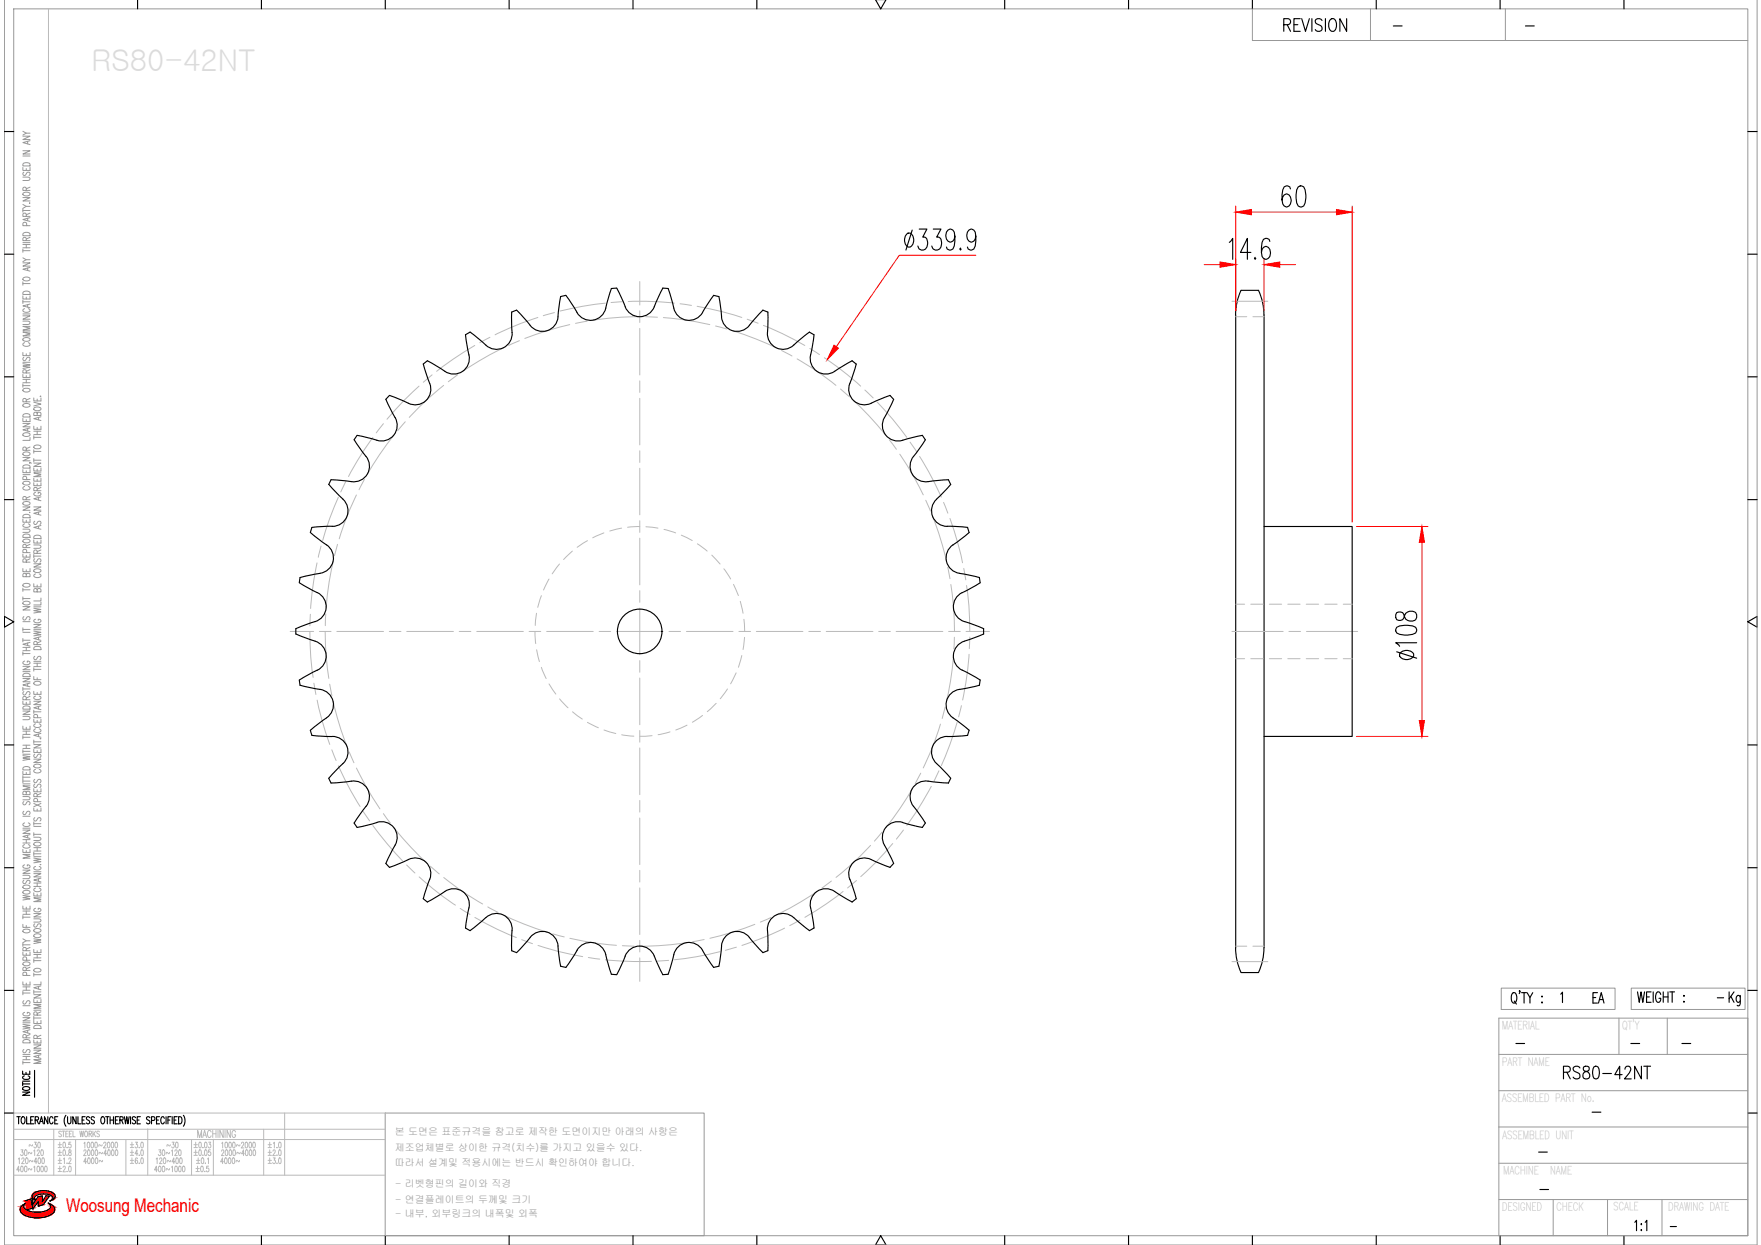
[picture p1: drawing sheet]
<svg xmlns="http://www.w3.org/2000/svg" width="297mm" height="210mm" viewBox="0 0 297 210" stroke-linecap="round" stroke-linejoin="round" font-family="sans-serif">
<defs><g id="words">
<text font-size="5.3" x="290.7" y="170.7">Kg</text>
<text font-size="4.9" x="267.8" y="170.4">EA</text>
<text font-size="3.2" fill="#f00" x="11.1" y="204.3">Woosung Mechanic</text>
<g font-size="2.6">
<text x="234.2" y="5.6">-</text>
<text x="256.5" y="5.6">-</text>
<text x="288.9" y="169.3">-</text>
<text x="254.7" y="177.1">-</text>
<text x="274.1" y="177.1">-</text>
<text x="282.9" y="177.1">-</text>
<text x="267.8" y="188.7">-</text>
<text x="258.6" y="195.4">-</text>
<text x="258.9" y="201.8">-</text>
<text x="280.8" y="208.1">-</text>
</g>
<g font-size="1.7" fill="#989898">
<text x="66.6" y="191.4">본 도면은 표준규격을 참고로 제작한 도면이지만 아래의 사항은</text>
<text x="66.6" y="194.1">제조업체별로 상이한 규격(치수)를 가지고 있을수 있다.</text>
<text x="66.6" y="196.6">따라서 설계및 적용시에는 반드시 확인하여야 합니다.</text>
<text x="66.7" y="200.2">- 리벳형핀의 길이와 직경</text>
<text x="66.7" y="202.8">- 연결플레이트의 두께및 크기</text>
<text x="66.7" y="205.2">- 내부, 외부링크의 내폭및 외폭</text>
</g>
</g></defs>
<!-- layer: 0 -->
<g fill="none" stroke="#989898" stroke-width=".17">
<path d="M.7 -.1v210h295.7v-210M2.3 1.5h292.5v206.8h-292.5zM211.3 1.5v5.3h83.5M231.2 1.5v5.3M253.9 1.5v5.3M3.9 33.3h1.2l-1.2 .6h1.2M3.9 29.9h.8l.4 .2-.2 .3h-1M3.9 28.2v.5h1.2v-.5M3.9 25.4h1.2l-1.2 .6h1.2M3.9 23h1.2l-1.2 .5h1.2M3.9 35.2v.6M3.9 35.5h1.2"/>
<path d="M3.9 34.5l.5 .3M3.9 26.3h1.2M3.9 22.1l.5 .4M3.9 39.3a.82 .82 0 0 1 1.2 .1v.3h-1.2zM3.9 32.5a.91 .91 0 0 1 1.2 .1 .64 .64 0 0 1-.6 .4 .64 .64 0 0 1-.6-.4zM3.9 27.6a.84 .84 0 0 1 1.2 .1v.3h-1.2zM4 29l-.1 .4 .1 .2 .3-.1a.52 .52 0 0 1 .7-.4l.1 .3-.2 .2M4.4 36.5v-.5h-.4l-.1 .5h1.2M4.4 32.1l-.1-.5h-.4v.5h1.2M4.4 28.4v.3M4.5 38.1l-.1-.5-.1-.1-.4 .1v.5h1.2M4.7 23.8v.4"/>
<path d="M4.7 36.8v.4M5 34.2v.1zM5.1 36.7l-1.2 .3 1.2 .3M5.1 34.8h-.7l-.5 .3M5.1 23.7l-1.2 .3 1.2 .4M5.1 22.5h-.7l-.5 .3M5.1 35.9l-.7 .3M5.1 31.6l-.7 .2M3.9 59.4v.6h1.2v-.6M3.9 54.1h.8l.4 .3-.2 .3h-1M3.9 53.2h1.2l-1.2 .6h1.2M3.9 49.9v.5h1.2v-.5"/>
<path d="M3.9 44.3h1.2l-1.2 .6h1.2M3.9 42v.5M3.9 47.5v.6M3.9 50.6v.6M3.9 52.9h1.2M3.9 50.9h1.2M3.9 47.8h1.2M3.9 43.5l.5 .3M3.9 42.3h1.2M3.9 41.8h1.2M3.9 41.2h1.2M3.9 40.9h1.2"/>
<path d="M3.9 57.1a.91 .91 0 0 1 1.2 0 .69 .69 0 0 1-1.2 .3zM3.9 49.2a.82 .82 0 0 1 1.2 .2v.2h-1.2zM3.9 46.9a.71 .71 0 0 1 1.2 .2 .7 .7 0 0 1-1.2-.1zM4.2 57.8a.32 .32 0 0 0-.3 .4 .32 .32 0 0 0 .4 .2h.3a.32 .32 0 0 0 .5-.2 .32 .32 0 0 0-.3-.4M4.2 52a.32 .32 0 0 0-.3 .5 .32 .32 0 0 0 .4 .2h.3a.32 .32 0 0 0 .5-.2 .32 .32 0 0 0-.3-.5M4.4 40.6v-.5h-.4l-.1 .5h1.2M4.4 41.2v.6M4.4 50.1v.3M4.4 59.6v.4M4.7 45.2v.4M4.7 51.4v.4M5.1 56h-1.2l1.2 .3-1.2 .3h1.2"/>
<path d="M5.1 55h-1.2l1.2 .3-1.2 .4h1.2M5.1 51.3l-1.2 .3 1.2 .3M5.1 45.1l-1.2 .3 1.2 .3M5.1 43.8h-.7l-.5 .3M5.1 40l-.7 .3M3.9 79.2v.5h1.2v-.5M3.9 77.1h1.2l-1.2 .6h1.2M3.9 73.2a.72 .72 0 0 1 1.2 .2 .87 .87 0 0 1-1.2 0zM3.9 71.4h1.2l-1.2 .6h1.2M3.9 70.5v.6h1.2v-.6M3.9 63.1v.5h1.2v-.5M3.9 61.3l1.2 .2-1.2 .2 1.2 .2-1.2 .2"/>
<path d="M3.9 64.7v.6M3.9 65h1.2M3.9 64.5h1.2M3.9 64h1.2M3.9 61.1h1.2M3.9 78.5a.84 .84 0 0 1 1.2 .1v.3h-1.2zM3.9 76.4a.71 .71 0 0 1 1.2 .2 .7 .7 0 0 1-1.2-.2zM3.9 69.9a.79 .79 0 0 1 1.2 .1v.3h-1.2zM3.9 68.2a.91 .91 0 0 1 1.2 .1 .69 .69 0 0 1-1.2 .2zM3.9 65.6a.74 .74 0 0 1 1.2 .2 .7 .7 0 0 1-1.2-.1zM4 60.2a.29 .29 0 0 0-.1 .5 .29 .29 0 0 0 .5-.1l.1-.2a.31 .31 0 0 1 .5-.1 .31 .31 0 0 1-.1 .5M4.4 75.9v-.5h-.5v.5h1.2"/>
<path d="M4.4 67.7v-.4l-.4-.1-.1 .5h1.2M4.4 62.9v-.5h-.5v.5h1.2M4.4 63.3v.3M4.4 64v.5M4.4 70.8v.3M4.4 79.4v.3M4.7 72.3v.4M5 78l.3 .1M5.1 73.8v.4h-1.2M5.1 72.2l-1.2 .3 1.2 .3M5.1 75.4l-.7 .2M5.1 67.2l-.7 .3"/>
<path d="M5.1 62.3l-.7 .3M5.7 78.9v.5h1.2v-.5M5.7 78.1h1.2l-1.2 .5h1.2M5.7 71.9v.5h1.2v-.5M5.7 67.8l1.2 .3-1.2 .3M5.7 67.1v.5h1.2v-.5M5.7 73.5v.5M5.7 75.8v.6M5.7 77.3v.6M5.7 77.6h1.2M5.7 76.1h1.2M5.7 73.7h1.2"/>
<path d="M5.7 73.3h1.2M5.7 72.7h1.2M5.8 75.2a.71 .71 0 0 1 1.1 .2 .73 .73 0 0 1-1.2-.1zM5.8 68.8a.91 .91 0 0 1 1.1 0 .69 .69 0 0 1-1.1 .3zM6.3 69.7l.2-.2h.3l.1 .2v.4h-1.2l.1-.6 .4 .1 .1 .5M6.3 67.3v.3M6.3 72.1v.3M6.3 72.7v.6M6.3 79.1v.3M6.5 70.4v.4M6.8 66.8h.1zM6.9 79.7h-1.2l1.2 .3-1.2 .4h1.2"/>
<path d="M6.9 70.3l-1.2 .3 1.2 .3M3.9 95.9v.5h1.2v-.5M3.9 93.4v.5h1.2v-.5M3.9 89.2h1l.2 .2-.2 .3-1 .1M3.9 87.5v.5h1.2v-.5M3.9 85.5h1.2l-1.2 .5h1.2M3.9 99.2v.5M3.9 99.4h1.2M3.9 80h1.2M3.9 98.5a.91 .91 0 0 1 1.2 .1 .64 .64 0 0 1-.6 .4 .64 .64 0 0 1-.6-.4zM3.9 91.1a.71 .71 0 0 1 1.2 .2 .73 .73 0 0 1-1.2-.2zM3.9 90.2a.79 .79 0 0 1 1.2 .1v.3h-1.2z"/>
<path d="M3.9 86.9a.82 .82 0 0 1 1.2 .1v.3h-1.2zM3.9 84.7a.91 .91 0 0 1 1.2 .1 .64 .64 0 0 1-.6 .4 .64 .64 0 0 1-.6-.4zM3.9 81.3a.91 .91 0 0 1 1.2 .1 .64 .64 0 0 1-.6 .4 .64 .64 0 0 1-.6-.4zM4.2 88.3a.32 .32 0 0 0-.3 .4 .32 .32 0 0 0 .4 .2h.3a.32 .32 0 0 0 .5-.2 .32 .32 0 0 0-.3-.4M4.2 82a.32 .32 0 0 0-.3 .4 .32 .32 0 0 0 .4 .2h.3a.32 .32 0 0 0 .5-.2 .32 .32 0 0 0-.3-.4M4.4 96.9l.3-.2h.3l.1 .2v.3h-1.2l.1-.5h.4v.5M4.4 94.8v-.5l-.4-.1-.1 .6h1.2M4.4 92.3l-.1-.5-.4 .1v.4h1.2M4.4 84.3v-.5l-.4-.1-.1 .6h1.2M4.4 87.7v.3M4.4 93.6v.3M4.4 96.1v.3"/>
<path d="M4.5 93.2l-.1-.5h-.5v.5h1.2M4.5 80.8l-.1-.4-.1-.1-.4 .1v.4h1.2M5 86.4h.1M5.1 94.2l-.7 .3M5.1 91.8l-.7 .2M5.1 83.7l-.7 .3M5.7 98.4v.5h1.2v-.5M5.7 95.1h1.2l-1.2 .5h1.2M5.7 91.9h.9l.3 .2-.2 .3h-1M5.7 91v.6h1.2v-.6M5.7 85.5h1.2l-1.2 .5h1.2M5.7 81.4v.5h1.2v-.5"/>
<path d="M5.7 80.6v.5h1.2v-.5M5.7 93.5v.6M5.7 93.8h1.2M5.8 96a.91 .91 0 0 1 1.1 .1 .64 .64 0 0 1-.6 .4 .64 .64 0 0 1-.6-.4zM5.8 90.4a.79 .79 0 0 1 1.1 .1v.3h-1.2zM5.9 94.2a.29 .29 0 0 0-.2 .5 .29 .29 0 0 0 .5-.1l.1-.2a.31 .31 0 0 1 .5-.1 .31 .31 0 0 1-.1 .5M5.9 87.9l-.2 .2 .2 .3 .3-.1 .1-.3a.3 .3 0 0 1 .5-.1 .3 .3 0 0 1-.1 .5M6 96.8a.32 .32 0 0 0-.3 .4 .32 .32 0 0 0 .5 .2h.2a.32 .32 0 0 0 .5-.2 .32 .32 0 0 0-.3-.4M6 83a.32 .32 0 0 0-.3 .4 .32 .32 0 0 0 .5 .2h.2a.34 .34 0 0 0 .5-.3 .34 .34 0 0 0-.5-.3v.2M6.3 99.4l.2-.2 .3 .1 .1 .1v.4h-1.2l.1-.5h.4l.1 .5M6.3 93.3l-.1-.5h-.4l-.1 .5h1.2M6.3 82.7l-.1-.5h-.4l-.1 .5h1.2"/>
<path d="M6.3 80.8v.3M6.3 81.6v.3M6.3 91.2v.4M6.3 98.6v.3M6.5 83.9v.4M6.5 86.4v.4M6.5 88.7v.4M6.9 88.6l-1.2 .3 1.2 .3M6.9 86.2l-1.2 .3 1.2 .4M6.9 83.8l-1.2 .3 1.2 .3M6.9 92.7l-.6 .3M6.9 82.2l-.6 .3"/>
<path d="M3.9 119.9h1.2l-1.2 .6h1.2M3.9 118.2v.5h1.2v-.5M3.9 114.4h1.2l-1.2 .5h1.2M3.9 112.3h1.2l-1.2 .6h1.2M3.9 102.3h1.2l-1.2 .5h1.2M3.9 100.6v.6M3.9 105.8v.6M3.9 107.6v.6M3.9 109.9v.6M3.9 115.9v.5M3.9 116.2h1.2M3.9 113.2h1.2"/>
<path d="M3.9 110.2h1.2M3.9 109.7h1.2M3.9 109.1h1.2M3.9 107.9h1.2M3.9 106.6h1.2M3.9 106.1h1.2M3.9 104.8h1.2M3.9 100.9h1.2M3.9 119.2a.84 .84 0 0 1 1.2 .1v.3h-1.2zM3.9 113.7a.82 .82 0 0 1 1.2 .1v.3h-1.2zM3.9 101.5a.91 .91 0 0 1 1.2 .1 .69 .69 0 0 1-1.2 .2zM4 116.6a.29 .29 0 0 0-.1 .5 .29 .29 0 0 0 .5-.1l.1-.2a.31 .31 0 0 1 .5-.1 .31 .31 0 0 1-.1 .5"/>
<path d="M4 104a.29 .29 0 0 0-.1 .4 .29 .29 0 0 0 .5 0l.1-.3a.31 .31 0 0 1 .5-.1 .31 .31 0 0 1-.1 .5M4.2 111.5a.32 .32 0 0 0-.3 .4 .32 .32 0 0 0 .4 .2h.3a.34 .34 0 0 0 .5-.3 .34 .34 0 0 0-.5-.3v.2M4.4 118v-.5l-.4-.1-.1 .6h1.2M4.4 109.1v.6M4.4 118.4v.3M4.7 108.4v.4M4.7 115.3v.4M5.1 115.2l-1.2 .3 1.2 .3M5.1 108.3l-1.2 .3 1.2 .3M5.1 117.4l-.7 .3M5.7 118.2h1.2l-1.2 .6h1.2M5.7 116.6v.5h1.2v-.5"/>
<path d="M5.7 114.1v.5h1.2M5.7 106.4l1.2 .2-1.2 .2 1.2 .2-1.2 .2M5.7 105.3h1.2l-1.2 .5h1.2M5.7 102.5l1.2 .3-1.2 .1 1.2 .3-1.2 .1M5.7 112.6v.5M5.7 119.7v.6M5.7 112.9h1.2M5.7 112.4h1.2M5.7 111.8h1.2M5.7 111.5h1.2M5.7 106.2h1.2M5.7 102.3h1.2"/>
<path d="M5.8 115a.71 .71 0 0 1 1.1 .3 .7 .7 0 0 1-1.2-.2zM5.8 109.1a.84 .84 0 0 1 1.1 .2v.2h-1.2zM5.9 110.7a.29 .29 0 0 0-.2 .4 .29 .29 0 0 0 .5 0l.1-.3a.31 .31 0 0 1 .5-.1 .31 .31 0 0 1-.1 .5M6 117.4a.32 .32 0 0 0-.3 .4 .32 .32 0 0 0 .5 .2h.2a.32 .32 0 0 0 .5-.2 .32 .32 0 0 0-.3-.4M6 104.4a.32 .32 0 0 0-.3 .4 .32 .32 0 0 0 .5 .2h.2a.33 .33 0 0 0 .5-.3 .33 .33 0 0 0-.5-.3v.2M6.3 108.7l-.1-.5h-.4l-.1 .5h1.2M6.3 111.8v.6M6.3 114.3v.3M6.3 116.7v.4M6.5 107.5v.4M6.5 119.1v.4M6.9 119l-1.2 .3 1.2 .3"/>
<path d="M6.9 107.3l-1.2 .3 1.2 .4M6.9 101.5v.5h-1.2M6.9 100.8v.5h-1.2M6.9 108.1l-.6 .3M3.9 139.9h1.2l-1.2 .6h1.2M3.9 134.3h.8l.4 .2-.2 .3h-1M3.9 130v.6h1.2v-.6M3.9 127.4l1.2 .2-1.2 .2 1.2 .2-1.2 .2M3.9 122.4v.6h1.2v-.6M3.9 120.8h.8l.4 .2-.2 .3h-1M3.9 124v.6M3.9 126.4v.6"/>
<path d="M3.9 130.8v.5M3.9 131.4v.6M3.9 139.6h1.2M3.9 137.6h1.2M3.9 132.2h1.2M3.9 131.7h1.2M3.9 131h1.2M3.9 127.2h1.2M3.9 126.7h1.2M3.9 126.2h1.2M3.9 125.6h1.2M3.9 124.3h1.2"/>
<path d="M3.9 123.8h1.2M3.9 123.3h1.2M3.9 129.4a.82 .82 0 0 1 1.2 .1v.3h-1.2zM4 136.8a.29 .29 0 0 0-.1 .4 .29 .29 0 0 0 .5 0l.1-.3a.31 .31 0 0 1 .5-.1 .31 .31 0 0 1-.1 .5M4 135.1l-.1 .2 .1 .4 .3-.1 .2-.3a.3 .3 0 0 1 .5-.1 .3 .3 0 0 1-.1 .5M4.2 138.7a.32 .32 0 0 0-.3 .4 .32 .32 0 0 0 .4 .3h.3a.32 .32 0 0 0 .5-.3 .32 .32 0 0 0-.3-.4M4.4 133.6l.3-.2h.3l.1 .2v.4h-1.2l.1-.6 .4 .1v.5M4.4 122.6v.4M4.4 123.3v.5M4.4 125.6v.6M4.4 130.2v.4M5.1 132.5h-1.2l1.2 .3-1.2 .3h1.2"/>
<path d="M5.7 136.2v.5h1.2v-.5M5.7 133v.5h1.2v-.5M5.7 128h1.2l-1.2 .6h1.2M5.7 126.3v.6h1.2v-.6M5.7 125.5h1.2l-1.2 .6h1.2M5.7 121.3v.5h1.2v-.5M5.7 124.8v.5M5.7 138.6v.5M5.7 139.3h1.2M5.7 138.9h1.2M5.7 135.5l1.2 .5M5.7 125.1h1.2"/>
<path d="M5.7 120h1.2M5.8 129a.91 .91 0 0 1 1.1 .1 .69 .69 0 0 1-1.1 .2zM5.9 137.9a.29 .29 0 0 0-.2 .4 .29 .29 0 0 0 .5 0l.1-.3a.31 .31 0 0 1 .5-.1 .31 .31 0 0 1-.1 .5M5.9 132.2l-.2 .4a.26 .26 0 0 0 .2 .2 .26 .26 0 0 0 .3-.2l.1-.2a.31 .31 0 0 1 .5-.1 .31 .31 0 0 1-.1 .5M5.9 131.4a.29 .29 0 0 0-.2 .5 .29 .29 0 0 0 .5-.1l.1-.2a.31 .31 0 0 1 .5-.1 .31 .31 0 0 1-.1 .5M5.9 127.1a.29 .29 0 0 0-.2 .5 .29 .29 0 0 0 .5-.1l.1-.2a.31 .31 0 0 1 .5-.1 .31 .31 0 0 1-.1 .5M6 129.7a.32 .32 0 0 0-.3 .4 .32 .32 0 0 0 .5 .2h.2a.32 .32 0 0 0 .5-.2 .32 .32 0 0 0-.3-.4M6 122.9a.32 .32 0 0 0-.3 .4 .32 .32 0 0 0 .5 .2h.2a.32 .32 0 0 0 .5-.2 .32 .32 0 0 0-.3-.4M6 122a.32 .32 0 0 0-.3 .5 .32 .32 0 0 0 .5 .2h.2a.32 .32 0 0 0 .5-.2 .32 .32 0 0 0-.3-.5M6.3 134.3l-.1-.4-.4-.1-.1 .5h1.2M6.3 121.4v.4M6.3 126.5v.4"/>
<path d="M6.3 133.2v.3M6.3 136.4v.3M6.3 135.2v-.5l-.2-.1-.3 .1-.1 .5h1.2M6.3 121v-.5h-.5l-.1 .5h1.2M6.5 123.8v.4M6.8 124.5h.1zM6.9 123.6l-1.2 .4 1.2 .3M6.9 135.5l-1.2 .5M6.9 133.8l-.6 .2M3.9 155.8v.6h1.2M3.9 152.8v.5h1.2v-.5M3.9 151l1.2 .1-1.2 .2 1.2 .2-1.2 .2"/>
<path d="M3.9 149.5a.72 .72 0 0 1 1.2 .1 .87 .87 0 0 1-1.2 0zM3.9 147.6h.8l.4 .2-.2 .3h-1M3.9 146.7h1.2l-1.2 .5h1.2M3.9 143.2v.5h1.2v-.5M3.9 154.4v.5M3.9 159v.6M3.9 159.3h1.2M3.9 158.3l.5 .3M3.9 154.6h1.2M3.9 154.1h1.2M3.9 153.6h1.2M3.9 142.1h1.2"/>
<path d="M3.9 141.6h1.2M3.9 156.8a.91 .91 0 0 1 1.2 .1 .64 .64 0 0 1-.6 .4 .64 .64 0 0 1-.6-.4zM3.9 150.3a.91 .91 0 0 1 1.2 0 .64 .64 0 0 1-.6 .5 .64 .64 0 0 1-.6-.5zM4 148.4a.29 .29 0 0 0-.1 .5 .29 .29 0 0 0 .5-.1l.1-.2a.31 .31 0 0 1 .5-.1 .31 .31 0 0 1-.1 .5M4.2 145.8a.32 .32 0 0 0-.3 .4 .32 .32 0 0 0 .4 .2h.3a.33 .33 0 0 0 .5-.3 .33 .33 0 0 0-.5-.3v.2M4.2 142.4a.32 .32 0 0 0-.3 .4 .32 .32 0 0 0 .4 .2h.3a.32 .32 0 0 0 .5-.2 .32 .32 0 0 0-.3-.4M4.4 141.6v.5M4.4 143.4v.3M4.4 152.9v.4M4.4 153.6v.5M4.4 156v.4M4.7 140.8v.4"/>
<path d="M5.1 158.6h-.7l-.5 .3M5.1 144.1h-1.2l1.2 .3-1.2 .3h1.2M5.1 140.7l-1.2 .3 1.2 .4M5.1 159.7l-.7 .3M5.7 158.3l1.2 .2-1.2 .2 1.2 .2-1.2 .2M5.7 154.9h.9l.3 .2-.2 .3-1 .1M5.7 154h1.2l-1.2 .6h1.2M5.7 150.5v.6h1.2v-.6M5.7 147.3h1.2l-1.2 .5h1.2M5.7 144.7l1.2 .2-1.2 .2 1.2 .2-1.2 .2M5.7 141.2h.9l.3 .2-.2 .3h-1M5.7 140.4v.5"/>
<path d="M5.7 143.7v.5M5.7 149.5h1.2M5.7 148.9h1.2M5.7 147h1.2M5.7 144.4h1.2M5.7 143.9h1.2M5.7 143.5h1.2M5.7 142.9h1.2M5.7 140.7h1.2M5.8 157.6a.71 .71 0 0 1 1.1 .2 .7 .7 0 0 1-1.2-.1zM5.8 156.7a.71 .71 0 0 1 1.1 .2 .7 .7 0 0 1-1.2-.1zM5.8 142.1a.71 .71 0 0 1 1.1 .3 .7 .7 0 0 1-1.2-.2z"/>
<path d="M5.9 155.8l-.2 .1 .2 .4 .3-.1 .1-.3a.3 .3 0 0 1 .5-.1 .3 .3 0 0 1-.1 .5M6 153.1a.32 .32 0 0 0-.3 .4 .32 .32 0 0 0 .5 .2h.2a.34 .34 0 0 0 .5-.3 .34 .34 0 0 0-.5-.3v.2M6 149.7a.32 .32 0 0 0-.3 .4 .32 .32 0 0 0 .5 .2h.2a.32 .32 0 0 0 .5-.2 .32 .32 0 0 0-.3-.4M6 146.1a.32 .32 0 0 0-.3 .4 .32 .32 0 0 0 .5 .2h.2a.32 .32 0 0 0 .5-.2 .32 .32 0 0 0-.3-.4M6.3 142.9v.6M6.3 148.9v.6M6.3 150.7v.4M6.5 148.2v.4M6.8 145.8h.1zM6.9 151.4h-1.2l1.2 .3-1.2 .3h1.2M6.9 148.1l-1.2 .3 1.2 .3M3.9 172.7l1.2 .2-1.2 .2 1.2 .2-1.2 .2"/>
<path d="M3.9 171.6h1.2l-1.2 .5h1.2M3.9 165.5v.6h1.2v-.6M3.9 160.5v.6h1.2v-.6M3.9 179.1h1.2M3.9 167.1v.6M3.9 178.9v.5M3.9 178.7h1.2M3.9 178.1h1.2M3.9 177.8h1.2M3.9 172.4h1.2M3.9 169.6h1.2M3.9 167.4h1.2"/>
<path d="M3.9 167h1.2M3.9 166.4h1.2M3.9 175.4a.82 .82 0 0 1 1.2 .1v.3h-1.2zM3.9 162.3a.71 .71 0 0 1 1.2 .3 .7 .7 0 0 1-1.2-.2zM4 176.9l-.1 .2 .1 .4 .3-.1 .2-.3a.3 .3 0 0 1 .5-.1 .3 .3 0 0 1-.1 .5M4 168.7a.29 .29 0 0 0-.1 .5 .29 .29 0 0 0 .5-.1l.1-.2a.31 .31 0 0 1 .5-.1 .31 .31 0 0 1-.1 .5M4.2 170.7a.32 .32 0 0 0-.3 .4 .32 .32 0 0 0 .4 .2h.3a.33 .33 0 0 0 .5-.3 .33 .33 0 0 0-.5-.3v.2M4.4 175v-.5l-.4-.1-.1 .6h1.2M4.4 163.6v-.5h-.4l-.1 .5h1.2M4.4 160.3v-.5h-.4l-.1 .5h1.2M4.4 160.7v.4M4.4 165.7v.4"/>
<path d="M4.4 166.4v.6M4.4 178.1v.6M4.5 164.5l-.1-.5h-.5v.5h1.2M4.5 161.9l-.1-.5-.1-.1-.4 .1v.5h1.2M4.7 173.7v.4M5.1 173.6l-1.2 .3 1.2 .4M5.1 174.4l-.7 .3M5.1 163.1l-.7 .2M5.7 177.1h1.2l-1.2 .5h1.2M5.7 176.2h1.2l-1.2 .5h1.2M5.7 175.3v.5h1.2v-.5M5.7 172v.6h1.2v-.6"/>
<path d="M5.7 168.5v.5h1.2v-.5M5.7 167.7h1.2l-1.2 .6h1.2M5.7 160.1v.5h1.2v-.5M5.7 171.6h1.2M5.7 161.7v.6M5.7 164.1v.5M5.7 166.9v.6M5.7 171.4v.5M5.7 170.3h1.2M5.7 167.2h1.2M5.7 164.3h1.2M5.7 162h1.2"/>
<path d="M5.7 161.5h1.2M5.7 160.9h1.2M5.8 173a.82 .82 0 0 1 1.1 .1v.3h-1.2zM5.8 163.4a.71 .71 0 0 1 1.1 .3 .87 .87 0 0 1-1.2 0zM6.3 175.1l-.1-.5h-.4l-.1 .5h1.2M6.3 171.1l-.1-.4-.4-.1-.1 .5h1.2M6.3 160.3v.3M6.3 160.9v.6M6.3 168.7v.3M6.3 172.2v.4M6.3 175.5v.3M6.5 166.3v.4"/>
<path d="M6.5 177.9v.4M6.9 178.7h-1.2l1.2 .3-1.2 .3h1.2M6.9 177.8l-1.2 .3 1.2 .3M6.9 169.3h-1.2l1.2 .4-1.2 .3h1.2M6.9 166.2l-1.2 .3 1.2 .4M6.9 165.5v.5h-1.2M6.9 174.5l-.6 .3M6.9 170.6l-.6 .3M252.8 177.8h42M252.8 171.7h42v36.6h-42zM253.2 166.6h19.2v3.6h-19.2zM273.1 171.7v6.1"/>
<path d="M275.2 166.6h19.2v3.6h-19.2zM281.2 171.7v6.1M65 187.7h53.8v20.6h-53.8zM252.8 196.1h42M252.8 183.9h42M252.8 190h42M252.8 202.2h42M262 202.2v6.1M271.2 202.2v6.1M280.3 202.2v6.1"/>
</g>
<g fill="none" stroke="#000" stroke-width=".19">
<path d="M23.2 -.1v1.6M44.1 -.1v1.6M65 -.1v1.6M85.9 -.1v1.6M106.8 -.1v1.6M127.7 -.1v1.6M147.7 -.1l.9 1.6 .9-1.6M169.5 -.1v1.6M190.4 -.1v1.6M211.3 -.1v1.6M232.1 -.1v1.6M253 -.1v1.6"/>
<path d="M273.9 -.1v1.6M216.5 4.2h.8a.52 .52 0 0 0 .4-.5 .52 .52 0 0 0-.4-.6h-.8v2.2M217.1 4.2l.6 1.1M218.3 4.2h.6M219.3 3.1h-1v2.2h1M219.6 3.1l.6 2.2 .7-2.2M221.3 3.1v2.2M223 3.4a.58 .58 0 0 0-.7-.3 .58 .58 0 0 0-.4 .8l.8 .4a.53 .53 0 0 1 .3 .5 .53 .53 0 0 1-.4 .5h-.3l-.4-.3M223.6 3.1v2.2M224.5 3.3l.1-.2a.93 .93 0 0 1 .8 1.4l-.1 .3a.57 .57 0 0 1-.5 .5 .57 .57 0 0 1-.6-.5 1.47 1.47 0 0 1 .3-1.5zM227.1 3.1v2.2l-1.1-2.2v2.2M.7 22.2h1.6"/>
<path d="M294.8 22.2h1.6M.7 42.9h1.6M86.3 52.6v2.9a2.71 2.71 0 0 1-1.4 3.1 2.71 2.71 0 0 1-3.4-.8l-2.2-1.8-.8 .4 .5 2.9a2.68 2.68 0 0 1-.7 3.1 2.68 2.68 0 0 1-3.3 .2M94.6 50l-.4 2.8a2.7 2.7 0 0 1-1.9 3 2.7 2.7 0 0 1-3.2-1.4l-2-2.1-.8 .3M103.1 48.6h.9l1.3 2.6a2.7 2.7 0 0 0 2.6 2.2 2.7 2.7 0 0 0 2.7-2.2l1.2-2.6h.9M103.1 48.6l-.8 2.8a2.7 2.7 0 0 1-2.3 2.6 2.7 2.7 0 0 1-3-1.8l-1.6-2.4-.8 .2M112.7 48.6l.8 2.8a2.7 2.7 0 0 0 2.3 2.6 2.7 2.7 0 0 0 3-1.8l1.6-2.4 .8 .2M121.3 50l.4 2.8a2.7 2.7 0 0 0 1.9 3 2.7 2.7 0 0 0 3.2-1.4l1.9-2.1M128.7 52.3l.8 .3v2.9a2.71 2.71 0 0 0 1.4 3.1 2.71 2.71 0 0 0 3.4-.8l2.2-1.8M136.5 56l.8 .4-.6 3.4M136.7 59.8a2.68 2.68 0 0 0 1.4 3 2.68 2.68 0 0 0 3.2-.5l2.4-1.5M208.4 53.1l.3-2.4 .6-1.7 3-.1 .7 2.4 .2 1.8"/>
<path d="M208.4 53.1v106.7M213.2 53.1v106.7M294.8 42.9h1.6M.7 63.5h1.6M59.7 74.1l1.7 2.4a2.71 2.71 0 0 1 .6 3.4 2.71 2.71 0 0 1-3.3 1.2l-2.9-.2-.2 .5-.2 .3 2 2.1a2.71 2.71 0 0 1 1.1 3.3 2.71 2.71 0 0 1-3 1.6l-2.9 .2-.3 .9M60.2 73.4l-.5 .7M71.4 61.4l.7-.6 2.9 1.8M71.4 61.4l.9 2.7a2.71 2.71 0 0 1-.5 3.5 2.71 2.71 0 0 1-3.4 .1l-2.7-1-.4 .4-.2 .2 1.3 2.6a2.7 2.7 0 0 1 0 3.5 2.7 2.7 0 0 1-3.4 .7l-2.8-.7M143.3 64.6a2.68 2.68 0 0 0 .9 3.2 2.68 2.68 0 0 0 3.3-.1l2.6-1 .6 .6M143.7 60.8l.7 .6M144.4 61.4l-1 3.2M150.7 67.3l-1.2 2.6a2.68 2.68 0 0 0-.3 3.2 2.68 2.68 0 0 0 3.1 1.1"/>
<path d="M155.6 73.4l.5 .7-1.6 2.4a2.67 2.67 0 0 0-.8 3.1 2.67 2.67 0 0 0 2.9 1.6M155.6 73.4l-3.4 .8M294.8 63.5h1.6M.7 84.2h1.6M50.5 98.3l3 1.6M52.4 89.8l2.7 2.1M53.5 99.9a2.67 2.67 0 0 1 1.5 2.9 2.67 2.67 0 0 1-2.4 2.2l-2.7 1v.3v.6l2.7 1a2.69 2.69 0 0 1 2.4 2.2 2.69 2.69 0 0 1-1.5 2.9M55.1 91.9a2.69 2.69 0 0 1 1 3 2.69 2.69 0 0 1-2.7 1.9l-2.8 .6-.1 .8M156.6 81.2l3.4-.3 .4 .8-2 2.1a2.71 2.71 0 0 0-1.1 3.3 2.71 2.71 0 0 0 3.1 1.6l2.8 .2M160.7 91.9a2.69 2.69 0 0 0-1 3 2.69 2.69 0 0 0 2.7 1.9l2.8 .6M162.3 99.9a2.67 2.67 0 0 0-1.4 2.9 2.67 2.67 0 0 0 2.3 2.2l2.7 1M163.2 88.9l.3 .9"/>
<path d="M163.5 89.8l-2.8 2.1M165.2 97.4l.1 .8-3 1.7M213.2 88.8h14.9v35.4h-14.9M294.8 84.2h1.6M.7 103.9l1.6 .9-1.6 .9zM50.5 114.7l.1 .8 2.8 .6a2.71 2.71 0 0 1 2.8 2.1 2.71 2.71 0 0 1-1.6 3.1l-2.2 1.8M53.5 113l-3 1.6M162.3 113l3 1.7-.1 .8M165.2 115.5l-2.8 .6a2.71 2.71 0 0 0-2.8 2.1 2.71 2.71 0 0 0 1.6 3.1l2.3 1.8M165.9 106v.9M165.9 106.9l-2.7 1a2.69 2.69 0 0 0-2.3 2.2 2.69 2.69 0 0 0 1.4 2.9M294.8 104.8l1.6-.9v1.8z"/>
<path d="M.7 125.6h1.6M52.3 123.1l.3 .9 3.4 .2M55.4 131.2l.4 .8 2.9-.2a2.71 2.71 0 0 1 3.3 1.2 2.71 2.71 0 0 1-.6 3.4l-1.7 2.4M56.1 124.2a2.68 2.68 0 0 1 2.5 1.9 2.68 2.68 0 0 1-1.2 3l-1.9 2.1M59.7 138.8l.5 .7M63.6 138.7a2.68 2.68 0 0 1 3 1.1 2.68 2.68 0 0 1-.2 3.2l-1.3 2.6 .2 .2 .4 .4 2.7-1a2.68 2.68 0 0 1 3.2 0 2.68 2.68 0 0 1 .9 3.1M63.6 138.7l-3.4 .8M152.2 138.7l3.4 .8M152.3 138.7a2.68 2.68 0 0 0-3.1 1.1 2.68 2.68 0 0 0 .3 3.2l1.2 2.6M156.1 138.8l-.5 .7M156.6 131.7a2.67 2.67 0 0 0-2.9 1.6 2.67 2.67 0 0 0 .8 3.1l1.6 2.4M159.8 124.2a2.68 2.68 0 0 0-2.6 1.9 2.68 2.68 0 0 0 1.2 3l2 2.1"/>
<path d="M160.4 131.2l-.4 .8-3.4-.3M163.2 124l-3.4 .2M163.5 123.1l-.3 .9M294.8 125.6h1.6M.7 146.3h1.6M72.5 148.2l-1.1 3.3 .2 .2 .5 .4 2.9-1.8M75 150.3a2.68 2.68 0 0 1 3.3 .2 2.68 2.68 0 0 1 .7 3.1l-.5 2.9 .5 .3 .3 .1 2.2-1.8a2.72 2.72 0 0 1 3.4-.8 2.72 2.72 0 0 1 1.4 3.1v2.9M136.5 156.9l-2.2-1.8a2.72 2.72 0 0 0-3.4-.8 2.72 2.72 0 0 0-1.4 3.1v2.9l-.8 .3M136.7 153.1l.6 3.4-.8 .4M143.4 148.2l1 3.3-.7 .6M143.7 152.1l-2.4-1.5a2.68 2.68 0 0 0-3.2-.5 2.68 2.68 0 0 0-1.4 3M150.7 145.6l-.6 .6-2.6-1a2.68 2.68 0 0 0-3.3 0 2.68 2.68 0 0 0-.9 3.1"/>
<path d="M208.4 159.8l.3 2.4 .6 1.8h3l.7-2.4 .2-1.8M294.8 146.3h1.6M.7 167h1.6M86.3 160.3l.8 .3 2-2.1a2.7 2.7 0 0 1 3.2-1.4 2.7 2.7 0 0 1 1.9 3l.4 2.8M94.6 162.9l.8 .2 1.6-2.4a2.7 2.7 0 0 1 3-1.8 2.7 2.7 0 0 1 2.3 2.6l.8 2.8M103.1 164.3h.9l1.3-2.6a2.7 2.7 0 0 1 2.6-2.2 2.7 2.7 0 0 1 2.7 2.2l1.2 2.6h.9M121.2 162.9l-.8 .2-1.6-2.4a2.7 2.7 0 0 0-3-1.8 2.7 2.7 0 0 0-2.3 2.6l-.8 2.8M128.7 160.6l-1.9-2.1a2.7 2.7 0 0 0-3.2-1.4 2.7 2.7 0 0 0-1.9 3l-.4 2.8M255.2 167.4h.1a.77 .77 0 0 1 .5 1v.3a.41 .41 0 0 1-.4 .4 .41 .41 0 0 1-.4-.4l-.1-.7zM255.4 168.8l.4 .5M256.4 167.1l-.1 .1v-.1v-.1l.1 .1-.1 .4M256.7 167.4h.8"/>
<path d="M257.1 167.4v1.7M257.6 167.4l.5 .8v.9M258.5 167.4l-.4 .8M260.1 168v.1zM260.1 168.9v.2zM263.3 167.6l.3-.3v1.7M267.2 179.9a.45 .45 0 0 0 .1 .7 .76 .76 0 0 1 .7 .4 .76 .76 0 0 1 0 .8 .64 .64 0 0 1-1-.2 .64 .64 0 0 1 .5-.9l.3-.1a.45 .45 0 0 0 .2-.7l-.3-.1zM268.9 179.9l.4-.1a1.05 1.05 0 0 1 .5 1.2l-.3 .8-.4 .1a1.05 1.05 0 0 1-.5-1.2zM276.2 167.2l.3 1.8 .3-1.8 .3 1.8 .3-1.8M276.9 179.8v2.1l-1.2-2.1v2.1M277.3 179.8h1.1M277.7 168.1h.5"/>
<path d="M277.8 179.8v2.1M278.5 167.2h-.8v1.8h.8M278.9 167.2v1.8M280.1 167.7a.4 .4 0 0 0-.4-.5 .4 .4 0 0 0-.4 .5v.9a.4 .4 0 0 0 .2 .3 .4 .4 0 0 0 .5 0l.1-.6h-.3M280.6 168.1h.8M280.6 167.2v1.8M281.4 167.2v1.8M281.7 167.2h.8M282.1 167.2v1.8M284 167.8v.2zM284 168.8v.2zM.7 187.7h1.6"/>
<path d="M2.8 188.3h.6M3.1 188.3v1.2M3.7 188.3h.1a.64 .64 0 0 1 .4 .6 .64 .64 0 0 1-.4 .6 .85 .85 0 0 1-.1-1.2zM3.8 184.1h1.2l-1.2 .6h1.2M3.8 180.6v.5h1.2v-.5M3.8 182.7h1.2M3.8 182.5v.5M3.8 182.3h1.2M3.9 183.4a.71 .71 0 0 1 1.1 .2 .7 .7 0 0 1-1.2-.2zM4.1 181.4a.32 .32 0 0 0-.3 .4 .32 .32 0 0 0 .5 .2l.7-.2v-.2l-.3-.2M4.4 180.8v.3M4.5 188.3v1.2h.5"/>
<path d="M5.2 188.8h.3M5.7 188.3h-.5v1.2h.5M5.8 180.5v4.5M5.9 188.8h.5l.1-.4-.6-.1v1.2M6.2 188.8l.3 .7M6.7 189.5l.3-1.2 .3 1.2M6.8 189.1h.4M8.1 188.3v1.2l-.6-1.2v1.2M8.9 188.5l-.2-.2a.64 .64 0 0 0-.4 .6 .64 .64 0 0 0 .4 .6l.2-.3M9.2 188.8h.4M9.7 188.3h-.5v1.2h.5M11.1 188a1.56 1.56 0 0 0 0 1.9"/>
<path d="M11.4 188.3v.8l.2 .4 .3-.2 .1-1M12.8 188.3v1.2l-.5-1.2v1.2M13.2 188.3v1.2h.4M13.9 188.8h.3M14.4 188.3h-.5v1.2h.5M15.1 188.4l-.2-.1-.3 .1 .1 .3 .4 .3v.3l-.2 .2-.3-.2M15.9 188.4l-.2-.1h-.3v.4l.4 .2 .1 .4-.2 .2-.3-.2M17.2 188.3h.1a.64 .64 0 0 1 .4 .6 .64 .64 0 0 1-.4 .6 .85 .85 0 0 1-.1-1.2zM17.8 188.3h.6M18.1 188.3v1.2M18.6 188.8h.5M18.6 188.3v1.2"/>
<path d="M19.1 188.3v1.2M19.5 188.8h.3M20 188.3h-.5v1.2h.5M20.2 188.8h.5l.1-.4-.6-.1v1.2M20.5 188.8l.3 .7M21 188.3l.2 1.2 .2-1.2 .2 1.2 .2-1.2M22 188.3v1.2M22.9 188.4l-.2-.1h-.3l-.1 .4 .5 .2 .1 .4-.2 .2-.4-.2M23.1 188.8h.4M23.7 188.3h-.6v1.2h.6M25.3 188.4a.29 .29 0 0 0-.5-.1 .29 .29 0 0 0 .1 .5l.3 .1 .1 .4-.2 .2-.4-.2M25.6 188.9l.4-.1 .1-.1-.1-.4h-.4v1.2"/>
<path d="M26.4 188.8h.3M26.9 188.3h-.5v1.2h.5M27.7 188.5l-.2-.2a.64 .64 0 0 0-.4 .6 .64 .64 0 0 0 .4 .6l.2-.3M28 188.3v1.2M28.3 188.8h.3M28.8 188.3h-.5v1.2M29 188.3v1.2M29.4 188.8h.3M29.9 188.3h-.5v1.2h.5M30.1 188.3a.64 .64 0 0 1 .6 .4 .64 .64 0 0 1-.2 .7l-.4 .1zM30.9 188a1.66 1.66 0 0 1 0 1.9M263.7 180.8h.8a.52 .52 0 0 0 .4-.5 .52 .52 0 0 0-.4-.5h-.8v2.1"/>
<path d="M264.3 180.8l.6 1.1M266.5 180.1a.61 .61 0 0 0-.7-.4 .61 .61 0 0 0-.4 .6l.1 .3 .8 .4a.55 .55 0 0 1-.2 .9h-.3l-.4-.3M270.3 181h1.5M273.6 181.2h-1.2l.8-1.4v2.1M274.1 180.3l.1-.3 .2-.2 .5 .1a.69 .69 0 0 1-.1 1l-.8 1h1.2M294.8 187.7h1.6M23.2 208.3v1.6M44.1 208.3v1.6M65 208.3v1.6M85.9 208.3v1.6M106.8 208.3v1.6M127.7 208.3v1.6"/>
<path d="M148.6 208.3l.9 1.6h-1.8zM169.5 208.3v1.6M190.4 208.3v1.6M211.3 208.3v1.6M232.1 208.3v1.6M253 208.3v1.6M273.9 208.3v1.6M275.7 206.1l.3-.4v1.8M276.8 206.3v.2zM276.8 207.3v.2zM277.5 206.1l.3-.4v1.8"/>
<circle cx="107.9" cy="106.5" r="3.8"/>
</g>
<g fill="none" stroke="#bababa" stroke-width=".17">
<path d="M8.2 1.5v186.2M2.3 187.7h62.7v20.6M2.3 190.4h62.7M2.3 192.1h62.7M2.3 198.1h62.7M3.1 195.4l.2-.2v1M3.3 197.2h-.5l.3-.6v1M3.5 193.9h.4l-.2 .3a.26 .26 0 0 1 .2 .4 .26 .26 0 0 1-.4 0M3.6 196.7l.1-.1a.57 .57 0 0 1 0 1l-.2-.2zM3.7 195.4v-.1a.21 .21 0 0 1 .3 0 .21 .21 0 0 1 0 .3l-.4 .6h.5M4.2 196.7l.1-.1a.57 .57 0 0 1 0 1l-.2-.2zM4.2 193.9h.1a.59 .59 0 0 1 0 .9l-.2-.2z"/>
<path d="M4.4 195.3l.1-.1a.56 .56 0 0 1 0 1l-.2-.4zM5.4 197l-.1 .2-.4-.2-.1 .3M5.4 194.3l-.1 .2-.4-.2-.1 .3M5.5 193l-.1 .2-.4-.2-.1 .3M5.5 195.6l-.1 .3-.3-.3-.1 .3M5.7 196.8l.1-.2v1M5.7 194l.1-.1v.9M5.8 192.6h.3l-.2 .3a.27 .27 0 0 1 .3 .4 .27 .27 0 0 1-.5 .1M6.3 195.9h-.5l.3-.7v1M6.3 194.1v-.1a.21 .21 0 0 1 .3-.1 .21 .21 0 0 1 0 .3l-.4 .6h.5M6.3 196.7l.1-.1a.57 .57 0 0 1 0 1l-.2-.5zM6.5 192.6a.59 .59 0 0 1 0 .9l-.1-.4z"/>
<path d="M6.5 195.3l.1-.1a.56 .56 0 0 1 0 1l-.2-.4zM7 196.7l.1-.1a.54 .54 0 0 1 0 1l-.2-.5zM7 193.9h.1a.56 .56 0 0 1 0 .9l-.2-.4zM7.1 195.3l.1-.1a.59 .59 0 0 1 0 1l-.1-.2zM7.6 196.7l.1-.1a.57 .57 0 0 1 0 1l-.2-.2zM9.1 190.4v7.7M9.8 195.6h.6M9.8 196.1h.6M9.8 197h.6M9.8 197.5h.6M9.8 194.3h.6M9.8 194.8h.6"/>
<path d="M9.8 193h.6M9.8 193.5h.6M10.1 192.6v.8M10.1 193.9v.8M10.1 195.2v.8M10.1 196.6v.8M10.4 190.8l-.2-.1-.3 .1v.2l.5 .4-.2 .3-.3-.2M10.5 190.7h.4M10.6 196.8l.1-.1a.21 .21 0 0 1 .3 0 .21 .21 0 0 1 0 .3l-.4 .6h.5M10.7 195.4l.2-.2v1M10.7 193.9h.1a.59 .59 0 0 1 0 .9l-.2-.2zM10.7 192.6h.1a.59 .59 0 0 1 0 .9l-.2-.1z"/>
<path d="M10.7 190.7v1M11.1 191.2h.3M11.3 197.5h.1M11.3 193.4h.1M11.3 196.1v.1zM11.3 194.7v.1zM11.5 190.7h-.4v1h.4M11.6 195.4v-.1a.21 .21 0 0 1 .3 0 .21 .21 0 0 1 0 .3l-.3 .6h.4M11.6 193.9v.3a.31 .31 0 0 1 .4 .3 .31 .31 0 0 1-.4 .3 .4 .4 0 0 1 .3-.6v-.3zM11.7 196.7l.1-.1a.57 .57 0 0 1 0 1l-.2-.5zM11.7 191.2h.3M11.9 192.6h-.3v.4a.26 .26 0 0 1 .4 .2 .26 .26 0 0 1-.4 .2"/>
<path d="M12.1 190.7h-.4v1h.4M12.3 190.7v1h.4M12.7 192.1v6M13.5 190.7l.1 1 .2-1 .2 1 .1-1M14.1 192.8l.2-.2v.9M14.1 194.1l.1-.1a.21 .21 0 0 1 .3-.1 .21 .21 0 0 1 0 .3l-.4 .6h.4M14.4 190.7h.1a.51 .51 0 0 1 .3 .5 .51 .51 0 0 1-.3 .5 .7 .7 0 0 1-.1-1zM14.6 195.9h-.5l.3-.7v1M14.8 192.6h.1a.59 .59 0 0 1 0 .9l-.2-.4zM14.8 193.9h.1a.56 .56 0 0 1 0 .9l-.2-.4zM14.9 195.3l.1-.1a.59 .59 0 0 1 0 1l-.2-.4zM15 191.2l.4-.1v-.4h-.4v1"/>
<path d="M15.2 191.2l.3 .5M15.4 192.6h.1a.56 .56 0 0 1 0 .9l-.2-.4zM15.5 193.9h.1a.59 .59 0 0 1 0 .9l-.2-.2zM15.5 195.3l.1-.1a.59 .59 0 0 1 0 1l-.2-.2zM15.7 190.7v1M15.8 191.1l.3 .6M16.1 192.6h.1a.59 .59 0 0 1 0 .9l-.2-.1zM16.1 193.9h.1a.59 .59 0 0 1 0 .9l-.2-.4zM16.1 190.7l-.4 .6M16.2 195.3v-.1a.59 .59 0 0 1 0 1l-.1-.4zM16.8 190.8l-.2-.1-.3 .1v.2l.5 .4-.2 .3-.3-.2M17.2 193l-.1 .2-.4-.2v.3"/>
<path d="M17.3 194.3l-.1 .2-.4-.2-.1 .3M17.3 195.6l-.1 .3-.4-.3-.1 .3M17.5 192.8v-.1a.22 .22 0 0 1 .3-.1 .22 .22 0 0 1 .1 .3l-.5 .6h.5M18 194.5h-.5l.3-.6v.9M18.2 192.6h.1a.59 .59 0 0 1 0 .9l-.2-.1zM18.3 193.9a.59 .59 0 0 1 0 .9l-.2-.4zM18.8 192.6h.1a.59 .59 0 0 1 0 .9l-.2-.4zM18.9 193.9h.1a.56 .56 0 0 1 0 .9l-.2-.4zM19.5 192.6h.1a.59 .59 0 0 1 0 .9l-.2-.4zM19.5 193.9h.1a.59 .59 0 0 1 0 .9l-.1-.2zM21.2 192.1v6M22 195.6h.5"/>
<path d="M22 196.1h.5M22 194.3h.5M22 194.8h.5M22 193h.5M22 193.5h.5M22.3 192.6v.8M22.3 193.9v.8M22.3 195.2v.8M22.8 192.6h.4l-.2 .3a.27 .27 0 0 1 .2 .4 .27 .27 0 0 1-.4 .1M23.2 195.4v-.1a.49 .49 0 0 0-.5 .4 .49 .49 0 0 0 .3 .5 .28 .28 0 0 0 .2-.3 .28 .28 0 0 0-.3-.3l-.1 .3M23.2 194.5h-.4l.3-.6v.9M23.5 193.4h.1"/>
<path d="M23.5 196.1v.1zM23.5 194.7v.1zM23.8 195.3l.1-.1a.59 .59 0 0 1 0 1l-.2-.4zM23.8 193.9h.1a.59 .59 0 0 1 0 .9l-.2-.4zM23.8 192.6h.1a.59 .59 0 0 1 0 .9l-.2-.4zM24.9 190.3v7.8M26.3 195.4l.2-.2v1M26.6 197.2h-.5l.3-.6v1M26.8 193.9h.3l-.2 .3a.27 .27 0 0 1 .3 .4 .27 .27 0 0 1-.5 0M26.8 196.7l.1-.1a.57 .57 0 0 1 0 1l-.2-.5zM26.9 195.4l.1-.1a.21 .21 0 0 1 .3 0 .21 .21 0 0 1 0 .3l-.4 .6h.4M27.4 196.7l.1-.1a.57 .57 0 0 1 0 1l-.1-.2z"/>
<path d="M27.4 193.9h.1a.59 .59 0 0 1 0 .9l-.1-.2zM27.6 195.3l.1-.1a.59 .59 0 0 1 0 1l-.2-.4zM28.6 197l-.1 .2-.4-.2-.1 .3M28.6 194.3l-.1 .2-.4-.2-.1 .3M28.7 193l-.1 .2-.4-.2v.3M28.8 195.6l-.1 .3-.4-.3-.1 .3M28.9 196.8l.2-.2v1M28.9 194l.2-.1v.9M29 192.6h.4l-.2 .3a.27 .27 0 0 1 .2 .4 .27 .27 0 0 1-.4 .1M29.5 195.9h-.5l.3-.7v1M29.5 194.1l.1-.2a.26 .26 0 0 1 .3 .1 .26 .26 0 0 1-.1 .4l-.3 .4h.4M29.6 196.7l.1-.1a.57 .57 0 0 1 0 1l-.2-.2z"/>
<path d="M29.7 192.6h.1a.59 .59 0 0 1 0 .9l-.2-.1zM29.7 195.3l.1-.1a.59 .59 0 0 1 0 1l-.2-.4zM30.2 196.7l.1-.1a.57 .57 0 0 1 0 1l-.2-.5zM30.2 193.9h.1a.59 .59 0 0 1 0 .9l-.2-.4zM30.4 195.3l.1-.1a.59 .59 0 0 1 0 1l-.2-.2zM30.8 196.7l.2-.1a.57 .57 0 0 1 0 1l-.2-.2zM32.3 192.1v6M32.7 194.3h.6M32.7 194.8h.6M32.7 193h.6M32.7 193.5h.6M33 192.6v.8"/>
<path d="M33 193.9v.8M33 197h.6M33 197.5h.6M33.1 195.6h.6M33.1 196.1h.6M33.3 196.6v.8M33.3 191.8v-1.2l.4 1.2 .3-1.2v1.2M33.4 195.2v.8M33.6 193.9h.1a.59 .59 0 0 1 0 .9l-.2-.4zM33.6 192.6h.1a.59 .59 0 0 1 0 .9l-.2-.4zM33.9 196.7l.1-.1a.57 .57 0 0 1 0 1l-.2-.5zM34 195.3l.1-.1a.59 .59 0 0 1 0 1l-.2-.4z"/>
<path d="M34.2 191.8l.3-1.2 .3 1.2M34.2 193.4h.1M34.2 194.7v.1zM34.3 191.4h.4M34.6 197.5h.1M34.6 193.9h.1a.59 .59 0 0 1 0 .9l-.2-.2zM34.6 192.6h.1a.59 .59 0 0 1 0 .9l-.2-.1zM34.6 196.1v.1zM35 195.4l.2-.2v1M35.2 196.6h-.3v.4a.28 .28 0 0 1 .4 .3 .28 .28 0 0 1-.5 .2v-.1M35.2 192.6h.3l-.1 .3a.27 .27 0 0 1 .2 .4 .27 .27 0 0 1-.5 .1M35.5 193.9h-.3v.4a.26 .26 0 0 1 .4 .2 .26 .26 0 0 1-.4 .2l-.1-.1"/>
<path d="M35.6 190.9l-.2-.3a.64 .64 0 0 0-.4 .6 .64 .64 0 0 0 .4 .6l.2-.3M35.9 191.1h.5M35.9 190.6v1.2M36 192.1v6M36.4 190.6v1.2M36.8 190.6v1.2M37.4 194.1v-.2a.26 .26 0 0 1 .4 .1 .26 .26 0 0 1-.1 .4l-.4 .4h.5M37.4 192.8l.2-.2v.9M37.6 190.6v1.2l-.5-1.2v1.2M37.7 195.9h-.5l.3-.7v1M38 195.3l.1-.1a.59 .59 0 0 1 0 1l-.2-.4zM38 190.6v1.2"/>
<path d="M38 192.6h.1a.59 .59 0 0 1 0 .9l-.1-.1zM38.1 193.9h.1a.59 .59 0 0 1 0 .9l-.2-.4zM38.6 195.3l.1-.1a.59 .59 0 0 1 0 1l-.2-.2zM38.7 192.6h.1a.56 .56 0 0 1 0 .9l-.2-.4zM38.7 193.9h.1a.59 .59 0 0 1 0 .9l-.1-.2zM38.8 190.6v1.2l-.5-1.2v1.2M39.3 195.3v-.1a.59 .59 0 0 1 0 1l-.2-.4zM39.3 192.6h.1a.59 .59 0 0 1 0 .9l-.1-.1zM39.4 193.9h.1a.59 .59 0 0 1 0 .9l-.2-.2zM39.7 190.9l-.2-.3a.64 .64 0 0 0-.4 .6 .64 .64 0 0 0 .4 .6l.2-.3v-.2h-.2M40.4 195.6l-.1 .3-.4-.3-.1 .3M40.5 193l-.1 .2-.4-.2-.1 .3"/>
<path d="M40.5 194.3l-.1 .2-.4-.2-.1 .3M40.7 192.8l.1-.1a.22 .22 0 0 1 .3-.1 .22 .22 0 0 1 0 .3l-.4 .6h.5M41.2 194.5h-.4l.3-.6v.9M41.4 192.6h.1a.59 .59 0 0 1 0 .9l-.1-.1zM41.5 193.9h.1a.59 .59 0 0 1 0 .9l-.2-.2zM42.1 192.6h.1a.59 .59 0 0 1 0 .9l-.2-.4zM42.1 193.9h.1a.59 .59 0 0 1 0 .9l-.2-.4zM42.7 192.6h.1a.56 .56 0 0 1 0 .9l-.2-.4zM42.8 193.9h.1a.59 .59 0 0 1 0 .9l-.2-.2zM44.5 190.4v7.7M45.2 195.6h.6M45.2 196.1h.6"/>
<path d="M45.2 194.3h.6M45.2 194.8h.6M45.2 193h.6M45.2 193.5h.6M45.5 192.6v.8M45.5 193.9v.8M45.5 195.2v.8M46 194.1l.1-.1a.21 .21 0 0 1 .3-.1 .21 .21 0 0 1 0 .3l-.4 .6h.5M46.1 195.2h.3l-.2 .4a.27 .27 0 0 1 .3 .4 .27 .27 0 0 1-.5 0M46.1 192.8l.2-.2v.9M46.7 193.4h.1M46.7 196.1v.1z"/>
<path d="M46.7 194.7v.1zM47.1 195.3l.1-.1a.59 .59 0 0 1 0 1l-.2-.4zM47.1 193.9h.1a.59 .59 0 0 1 0 .9l-.2-.4zM47.1 192.6h.1a.59 .59 0 0 1 0 .9l-.2-.4zM48 187.7v10.4"/>
</g>
<!-- layer: LOGO -->
<g fill="#f00" stroke="#f00" stroke-width=".17">
<path d="M7 200.7h.6z"/>
<path d="M7.8 201.6h.1z"/>
<path d="M7.1 201.6h.1z"/>
<path d="M8.8 202.2h.2z"/>
<path d="M8.2 202.8l.1 .1z"/>
<path d="M4.1 203l.2-.1z"/>
<path d="M5.7 205.3h1.1z"/>
<path d="M7 200.7l.8 .1zM6.9 200.8h.9z"/>
<path d="M6.9 200.8h1.1zM6.7 200.8h1.3z"/>
<path d="M6.7 200.8h1.5zM6.6 200.8h1.6z"/>
<path d="M6.6 200.8l1.8 .1zM6.3 200.9h2.1z"/>
<path d="M6.3 200.9h2.2zM6.3 200.9h2.2z"/>
<path d="M6.3 200.9l2.4 .1zM6 201l.3-.1 2.4 .1z"/>
<path d="M6 201h2.8zM6 201h2.8z"/>
<path d="M6 201l2.9 .1-.1-.1zM5.8 201.1l.2-.1 2.9 .1z"/>
<path d="M5.8 201.1l3.2 .1zM5.8 201.1l3.2 .1z"/>
<path d="M5.7 201.2l3.4 .1-.1-.1zM5.6 201.3l.1-.1 3.4 .1z"/>
<path d="M7.2 201.3h1.9zM7.2 201.3h1.9z"/>
<path d="M5.6 201.3h1.6zM5.6 201.3h1.5z"/>
<path d="M5.6 201.3h1.3zM5.6 201.3h1.5z"/>
<path d="M7.5 201.3h1.7zM7.5 201.3h1.7z"/>
<path d="M7.8 201.3l1.4 .1zM7.8 201.3l1.4 .1z"/>
<path d="M5.6 201.3h1.3zM5.6 201.3l1.1 .1z"/>
<path d="M8 201.4h1.2zM8 201.4h1.2z"/>
<path d="M5.5 201.4h.9h.3zM5.5 201.4h.9h-.9z"/>
<path d="M8.1 201.4h1.1zM8.1 201.4h1.1z"/>
<path d="M5.5 201.4h.9zM5.5 201.4l.8 .1z"/>
<path d="M8.3 201.4l1 .1zM8.3 201.4l1 .1z"/>
<path d="M5.4 201.5h.9zM5.4 201.5h.8z"/>
<path d="M8.6 201.5h.7zM8.6 201.5h.7z"/>
<path d="M5.4 201.5l.6 .1 .2-.1zM5.4 201.5l.6 .1h-.6z"/>
<path d="M8.6 201.5l.7 .1v-.1zM8.6 201.5l.7 .1z"/>
<path d="M5.4 201.6h.6zM5.4 201.6l.6 .1z"/>
<path d="M7.8 201.6l.5 .1zM7.8 201.6l.5 .1z"/>
<path d="M8.7 201.6l.6 .1zM8.7 201.6l.6 .1z"/>
<path d="M7.1 201.6l.1 .2zM6.4 201.8l.7-.2 .1 .2z"/>
<path d="M5.4 201.7l.5 .1 .1-.1zM5.4 201.7l.5 .1z"/>
<path d="M8.8 201.7h.5zM8.8 201.7l.5 .1z"/>
<path d="M5.4 201.8h.4h.1zM5.4 201.8h.4z"/>
<path d="M5.4 201.8h.4zM5.4 201.8l.4 .1z"/>
<path d="M8.9 201.8l.4 .1v-.1zM8.9 201.8l.4 .1h-.4z"/>
<path d="M8.9 201.9h.4zM8.9 201.9h.4z"/>
<path d="M5.5 201.9l.3 .1v-.1zM5.5 201.9l.3 .1h-.3z"/>
<path d="M8.9 201.9l.3 .1 .1-.1zM8.9 201.9l.3 .1h-.3z"/>
<path d="M5.5 202h.3zM5.5 202h.3z"/>
<path d="M8.9 202h.3zM8.9 202l.3 .1z"/>
<path d="M5.5 202l.4 .2-.1-.2zM5.5 202l.4 .2z"/>
<path d="M8.9 202.1l.1 .1 .2-.1zM8.9 202.1l.1 .1z"/>
<path d="M5.7 202.2h.2zM5.7 202.2h.2z"/>
<path d="M8.9 202.2h.1zM8.9 202.2h.1h-.2z"/>
<path d="M5.7 202.2l.3 .1zM5.7 202.2l.3 .1zM5.8 202.3h.2z"/>
<path d="M5.8 202.3h.2zM5.8 202.3h.2z"/>
<path d="M8.8 202.3l-.1 .1 .2-.1zM8.6 202.4l.2-.1z"/>
<path d="M8.5 202.5l.1-.1zM8.5 202.5l.2-.1z"/>
<path d="M5.5 202v.5zM4.2 202.5l1.3-.5v.5z"/>
<path d="M7.7 201.7v.9l.6-.9zM7.7 201.7v.9h-.6z"/>
<path d="M6.4 201.8l.7 .8 .1-.8zM6.4 201.8l.7 .8h-1.3z"/>
<path d="M7.1 202.6h.6zM7.1 202.6h.5z"/>
<path d="M6.4 202.6h.7zM6.4 202.6h.7z"/>
<path d="M5.8 202.6h.6zM5.8 202.6h.6z"/>
<path d="M8.3 202.9l.2 .1zM8.3 202.9l.2 .1z"/>
<path d="M8.4 203h.1zM8.4 203h.1z"/>
<path d="M5.8 202.6l.3 .4 .3-.4zM5.8 202.6l.3 .4h-.5z"/>
<path d="M4.2 202.5l1.3 .5v-.5zM4.2 202.5l1.3 .5h-1.2z"/>
<path d="M5.6 203l.5 .1v-.1zM5.6 203l.5 .1h-.6z"/>
<path d="M4.3 203l1.2 .1v-.1zM4.3 203l1.2 .1z"/>
<path d="M4.1 203v.1zM4 203.1l.1-.1z"/>
<path d="M4 203.1h.1zM4 203.1h.1z"/>
<path d="M6.4 202.6l.9 .5 .3-.5zM6.4 202.6l.9 .5h-.8z"/>
<path d="M8.4 203l.4 .2zM8.4 203l.4 .2h-.3z"/>
<path d="M8.5 203.2h.3zM8.5 203.2h.3z"/>
<path d="M3.9 203.1l.1 .2 .1-.2zM3.7 203.3l.2-.2 .1 .2z"/>
<path d="M3.7 203.3h.3zM3.7 203.3h.3z"/>
<path d="M8.5 203.2l.5 .1-.2-.1zM8.5 203.2l.5 .1h-.4z"/>
<path d="M6.5 203.1v.2l.8-.2zM6.5 203.1v.2z"/>
<path d="M8.6 203.3l.4 .1zM8.6 203.3l.4 .1z"/>
<path d="M3.7 203.3l.3 .1v-.1zM3.7 203.3l.3 .1h-.4z"/>
<path d="M3.6 203.4l.4 .1zM3.6 203.4l.4 .1z"/>
<path d="M8.6 203.4l.5 .1-.1-.1zM8.6 203.4l.5 .1h-.6z"/>
<path d="M8.5 203.5l.7 .1zM8.5 203.5l.7 .1h-.7z"/>
<path d="M3.5 203.5l.5 .1v-.1zM3.5 203.5l.5 .1h-.5z"/>
<path d="M4.3 203.1l1.4 .6 .4-.6zM4.3 203.1l1.4 .6h-1.2z"/>
<path d="M8.5 203.6l.7 .1zM8.5 203.6l.7 .1h-.7z"/>
<path d="M3.5 203.6l.6 .1-.1-.1zM3.5 203.6l.6 .1h-.7z"/>
<path d="M3.4 203.7l.8 .1zM3.4 203.7l.8 .1z"/>
<path d="M8.5 203.7l.7 .1v-.1zM8.5 203.7l.7 .1h-.9z"/>
<path d="M8.3 203.8l.9 .1zM8.3 203.8l.9 .1z"/>
<path d="M3.4 203.8l1 .2-.2-.2zM3.4 203.8l1 .2h-1z"/>
<path d="M4.5 203.7v.3l1.2-.3zM4.5 203.7v.3z"/>
<path d="M3.4 204h1zM3.4 204h1z"/>
<path d="M8.3 203.9l.9 .1v-.1zM8 204l.3-.1 .9 .1z"/>
<path d="M8 204l1.2 .1zM7.9 204.1h1.3z"/>
<path d="M3.4 204l1.3 .1-.3-.1zM3.4 204l1.3 .1h-1.3z"/>
<path d="M7.9 204.1h1.3zM7.8 204.1h1.4z"/>
<path d="M3.4 204.1l1.6 .1zM3.4 204.1l1.6 .1h-1.5z"/>
<path d="M3.5 204.2h1.5zM3.5 204.2h1.5z"/>
<path d="M7.8 204.1l1.4 .2v-.2zM7.4 204.3l.4-.2 1.4 .2z"/>
<path d="M3.5 204.2l1.9 .1-.4-.1zM3.5 204.2l1.9 .1h-1.9z"/>
<path d="M7.4 204.3h1.8zM7.1 204.3h2z"/>
<path d="M7.1 204.3h2zM7 204.3h2.1z"/>
<path d="M3.5 204.3l2.3 .1zM3.5 204.3l2.3 .1z"/>
<path d="M7 204.3h2.1zM6.6 204.4h2.5z"/>
<path d="M3.5 204.4h2.5zM3.5 204.4h2.5z"/>
<path d="M6.6 204.4h2.5zM6.2 204.4h2.9z"/>
<path d="M3.6 204.4h2.6zM3.6 204.4h2.6z"/>
<path d="M3.6 204.4h5.5zM3.6 204.4h5.4z"/>
<path d="M3.6 204.4l5.4 .1v-.1zM3.6 204.4l5.4 .1z"/>
<path d="M3.7 204.5l5.1 .2 .2-.2zM3.7 204.5l5.1 .2h-5z"/>
<path d="M3.8 204.7h5zM3.8 204.7h4.9z"/>
<path d="M3.9 204.7l4.6 .1 .2-.1zM3.9 204.7l4.6 .1h-4.4z"/>
<path d="M4.1 204.8h4.4zM4.1 204.8l4.3 .1z"/>
<path d="M4.2 204.9l4 .1 .2-.1zM4.2 204.9l4 .1z"/>
<path d="M4.4 205h3.8zM4.4 205l3.6 .1z"/>
<path d="M4.6 205.1h3.2h.2zM4.6 205.1h3.2z"/>
<path d="M4.8 205.1h3zM4.8 205.1l2.8 .1z"/>
<path d="M5 205.2h2.6zM5 205.2h2.3z"/>
<path d="M5.3 205.2h2zM5.3 205.2l1.9 .1z"/>
<path d="M5.5 205.3h1.7zM5.5 205.3h1.3z"/>
<path d="M5.7 205.3h1zM6 205.3h.7z"/>
</g>
<path d="M3.7 203.3l.6-.4a.57 .57 0 0 0-.3 .6 .57 .57 0 0 0 .4 .5 3.9 3.9 0 0 0 4.1-.3 .56 .56 0 0 0-.3-.9l.3 .2a.91 .91 0 0 1 .7 .8 .91 .91 0 0 1-.5 .9 4.8 4.8 0 0 1-5.1-.3 .8 .8 0 0 1 .1-1.1zM4.2 202.5l1.3-.5v1.1l.9-1.3 .8-.2-.1 1 .7-1 .5 .1-1 1.4-.8 .3-.1-.8-.7 1.1-1.2 .3M5.3 202.5h.1M5.3 202.5l.3 1.5M5.6 201.3a3 3 0 0 1 3.6 .1 .66 .66 0 0 1-.5 1l-.3 .1a.53 .53 0 0 0 .5-.6 .53 .53 0 0 0-.6-.5 2.38 2.38 0 0 0-2.5 .5l.2 .4-.3-.1a.56 .56 0 0 1-.1-.9z" fill="none" stroke="#000" stroke-width=".19"/>
<!-- layer: 0 -->
<g fill="none" stroke="#dbdbdb" stroke-width=".17">
<path d="M253.5 173.5v-1.3l.4 1.3 .3-1.3v1.3M253.5 179h.5l.1-.2-.1-.4-.5-.1v1.4M254.3 179.7l.4-1.4 .3 1.4M254.5 173.5l.3-1.3 .4 1.3M254.5 179.2h.4M254.6 173.1h.4M255.3 179l.5-.1 .1-.2-.1-.3-.5-.1v1.4M255.3 172.2h.6M255.6 172.2v1.3M255.6 179l.3 .7M256.1 178.3h.6M256.1 172.8h.4"/>
<path d="M256.4 178.3v1.4M256.7 172.2h-.6v1.3h.6M256.9 172.8l.6-.1 .1-.2-.1-.3h-.6v1.3M257.3 172.8l.3 .7M257.9 172.2v1.3M258.1 173.5l.4-1.3 .3 1.3M258.3 173.1h.4M258.5 178.3v1.4l-.6-1.4v1.4M258.7 179.7l.4-1.4 .3 1.4M258.8 179.2h.5M259.1 172.2v1.3h.5M259.7 179.7v-1.4l.3 1.4 .4-1.4v1.4"/>
<path d="M260.7 179h.4M261.3 178.3h-.6v1.4h.6M273.9 172.2h.1a.73 .73 0 0 1 .5 .6 .73 .73 0 0 1-.5 .7 1.01 1.01 0 0 1-.1-1.3zM274.1 173.3l.3 .3M274.6 172.2h.6M274.9 172.2v1.3M275.6 172l-.1 .3M275.8 172.2l.3 .6v.7M276.5 172.2l-.4 .6M253.4 185.7l.3-1.3 .4 1.3M253.4 192l.4-1.3 .4 1.3M253.5 185.3h.4"/>
<path d="M253.6 191.6h.4M253.7 198v-1.4l.4 1.4 .3-1.4v1.4M254.7 198l.3-1.4 .4 1.4M254.8 197.5h.4M254.9 184.6a.32 .32 0 0 0-.5-.2 .32 .32 0 0 0 .1 .6l.2 .1a.34 .34 0 0 1 .1 .6 .34 .34 0 0 1-.5-.2M255 190.9a.33 .33 0 0 0-.6-.2 .33 .33 0 0 0 .1 .6l.3 .1a.34 .34 0 0 1 .1 .5 .34 .34 0 0 1-.6-.1M255.8 184.6a.33 .33 0 0 0-.3-.2 .33 .33 0 0 0-.3 .2l.1 .3 .3 .2a.34 .34 0 0 1 .1 .5 .34 .34 0 0 1-.5-.1M255.8 190.9a.33 .33 0 0 0-.3-.2 .33 .33 0 0 0-.3 .3l.5 .4a.34 .34 0 0 1 .1 .5 .34 .34 0 0 1-.6-.1M256.1 185h.4M256.2 191.3h.3M256.2 196.9a.36 .36 0 0 0-.4-.3 .36 .36 0 0 0-.2 .5v.4a.36 .36 0 0 0 .2 .5 .36 .36 0 0 0 .4-.4M256.5 196.6v1.4"/>
<path d="M256.5 197.3h.7M256.7 184.4h-.6v1.3h.6M256.8 190.7h-.6v1.3h.6M256.9 185.7v-1.3l.4 1.3 .4-1.3v1.3M257 192v-1.3l.4 1.3 .3-1.3v1.3M257.2 196.6v1.4M257.5 196.6v1.4M258 185h.6l.1-.2-.1-.3-.6-.1v1.3l.6-.1v-.4l-.2-.2M258.1 191.3h.5l.1-.2-.1-.4h-.5v1.3l.6-.1v-.3l-.2-.3M258.5 196.6v1.4l-.6-1.4v1.4M258.9 197.3h.3M259 184.4v1.3h.5"/>
<path d="M259 190.7v1.3h.6M259.5 196.6h-.6v1.4h.6M259.7 185h.4M259.8 191.3h.4M260.3 184.4h-.6v1.3h.6M260.4 190.7h-.6v1.3h.6M260.6 184.4a.71 .71 0 0 1 .7 .5 .71 .71 0 0 1-.3 .8h-.4zM260.7 190.7a.72 .72 0 0 1 .6 .4 .72 .72 0 0 1-.1 .7l-.2 .2h-.3zM262.2 196.6v1.4l-.6-1.4v1.4M262.5 185.1l.5-.1 .1-.2-.1-.3-.5-.1v1.3M262.5 198l.3-1.4 .4 1.4M262.5 190.7v.9l.3 .4 .3-.2 .1-1.1"/>
<path d="M262.6 197.5h.4M263.3 185.7l.3-1.3 .4 1.3M263.4 198v-1.4l.4 1.4 .3-1.4v1.4M263.4 185.3h.5M264.2 190.7v1.3l-.7-1.3v1.3M264.2 185h.6v-.5l-.6-.1v1.3M264.5 197.3h.3M264.5 190.7v1.3M264.5 185l.4 .7M264.7 190.7h.7M265 184.4h.7M265.1 190.7v1.3"/>
<path d="M265.1 196.6h-.6v1.4h.6M265.4 184.4v1.3M267.5 184.4v1.3l-.7-1.3v1.3M267.9 184.9a.43 .43 0 0 1 .5 .3 .43 .43 0 0 1-.3 .5l-.3-.2zM268.7 185.6v.1zM253.5 202.7a.71 .71 0 0 1 .7 .5 .71 .71 0 0 1-.3 .8l-.4 .1zM254.5 203.4h.3M255 202.7h-.5v1.4h.5M255.9 202.9a.33 .33 0 0 0-.3-.2 .33 .33 0 0 0-.3 .2v.4l.4 .1a.34 .34 0 0 1 .1 .6 .34 .34 0 0 1-.5-.1M256.2 202.7v1.4M257.2 203.1a.36 .36 0 0 0-.5-.3 .36 .36 0 0 0-.2 .5v.3a.37 .37 0 0 0 .3 .5 .37 .37 0 0 0 .4-.5h-.3M258.1 202.7v1.4l-.6-1.4v1.4"/>
<path d="M258.5 203.4h.3M259.1 202.7h-.6v1.4h.6M259.3 202.7h.4a.83 .83 0 0 1 0 1.4h-.4zM263.3 203.1l-.2-.4a.74 .74 0 0 0-.3 1.3l.3 .1 .2-.3M263.6 202.7v1.4M263.6 203.4h.7M264.3 202.7v1.4M264.6 203.4h.4M265.2 202.7h-.6v1.4h.6M266.1 203.1a.36 .36 0 0 0-.5-.3 .36 .36 0 0 0-.2 .5v.3a.36 .36 0 0 0 .2 .5 .36 .36 0 0 0 .5-.3M266.4 202.7v1.4M266.6 203.3l.4 .8"/>
<path d="M267 202.7l-.6 .9M272.9 202.9a.32 .32 0 0 0-.5-.2 .32 .32 0 0 0 0 .6l.3 .1a.34 .34 0 0 1 .1 .5 .34 .34 0 0 1-.6-.1M273.8 203a.36 .36 0 0 0-.4-.3 .36 .36 0 0 0-.3 .5v.3a.36 .36 0 0 0 .3 .5 .36 .36 0 0 0 .4-.3M274 204l.3-1.3 .4 1.3M274.1 203.6h.5M274.9 202.7v1.3h.6M275.7 203.3h.4M276.3 202.7h-.6v1.3h.6M281.5 202.7a.71 .71 0 0 1 .7 .5 .71 .71 0 0 1-.2 .8l-.5 .1zM282.5 203.4l.5-.1 .1-.2-.1-.3-.5-.1v1.4M282.8 203.4l.3 .7M283.3 204.1l.3-1.4 .4 1.4"/>
<path d="M283.4 203.6h.5M284.1 202.7l.3 1.4 .2-1.4 .2 1.4 .2-1.4M285.3 202.7v1.4M286.3 202.7v1.4l-.6-1.4v1.4M287.3 203a.36 .36 0 0 0-.5-.3 .36 .36 0 0 0-.2 .5v.4a.37 .37 0 0 0 .3 .5 .37 .37 0 0 0 .4-.5h-.3M288.5 202.7a.71 .71 0 0 1 .7 .5 .71 .71 0 0 1-.2 .8l-.5 .1zM289.3 204.1l.4-1.4 .4 1.4M289.5 203.6h.4M290.1 202.7h.7M290.5 202.7v1.4M291 203.4h.4M291.6 202.7h-.6v1.4h.6"/>
</g>
<!-- layer: CL2 -->
<g fill="none" stroke="#bababa" stroke-width=".17">
<path d="M80.1 58.2a56.5 56.5 0 0 0-6.5 4.4M82.6 56.9l-1.7 .9M84.9 58.7l-.4 .1a54.5 54.5 0 0 0-6.5 3.8M87.6 57.4l-1.8 .8M90.7 53.5a48.1 48.1 0 0 0-7.2 2.9M93.5 52.7l-1.9 .5M96.1 54.7a58.1 58.1 0 0 0-7.6 2.4M99 54.2l-1.9 .3M102.1 51.1a54.8 54.8 0 0 0-7.6 1.3M105 50.9l-1.9 .1M106 50.8a48.1 48.1 0 0 1 7.7 .3M107.9 53.4a49.6 49.6 0 0 0-7.9 .6"/>
<path d="M107.9 47.5v3.9M107.9 52.4v2M107.9 55.4v7.8M108.9 53.4l2 .1M111.9 53.5a51 51 0 0 1 7.8 1.2M114.7 51.2l1.9 .3M117.6 51.6a51.9 51.9 0 0 1 7.5 1.9M120.7 55l1.9 .5M123.6 55.7a56.9 56.9 0 0 1 7.3 2.9M126 53.8l1.9 .7M128.8 54.9a50.6 50.6 0 0 1 6.9 3.3M131.8 59.1l1.8 .9"/>
<path d="M136.6 58.8l1.6 1M207.8 50.8h6.1M62.9 73.8l-.3 .3a50.9 50.9 0 0 0-3.8 6.2M64.7 71.4l-1.2 1.6M66.4 73.4a53 53 0 0 0-4.4 6.5M68.4 71.1l-1.3 1.5M70.7 65.1a49.9 49.9 0 0 0-5.4 5.6M72.9 63.2l-1.5 1.2M74.8 65a50.6 50.6 0 0 0-5.8 5.4M77.2 63.2l-1.6 1.2M107.9 64.2v2M107.9 67.2v7.8"/>
<path d="M107.9 76v2M107.9 78.9v7.9M134.5 60.5l.6 .4a47.2 47.2 0 0 1 5.9 4.1M139.1 60.3l.3 .3a51.5 51.5 0 0 1 5.8 4.5M141.8 65.6l1.5 1.3M144 67.6a52.1 52.1 0 0 1 5.4 5.8M145.9 65.8l1.4 1.3M148 67.8a53.1 53.1 0 0 1 5 5.9M150 74.2l1.2 1.5M151.8 76.6v.1a52.9 52.9 0 0 1 3.9 6.7M153.5 74.5l1.1 1.7M155.1 77a52.6 52.6 0 0 1 3.7 6.8"/>
<path d="M53.5 94.9l-.6 3-.5 4.7M54.2 92.1l-.5 1.9M56.2 94.7a47.4 47.4 0 0 0-1.2 7.8M56.9 91.8l-.5 1.9M57.1 83.8a48.9 48.9 0 0 0-2.7 7.3M58.3 81.2l-.8 1.7M60.1 83.5l-.2 .5a47.7 47.7 0 0 0-2.7 6.8M61.5 80.8l-.9 1.8M107.9 87.8v2M107.9 90.7v7.9M107.9 99.6v2M156.2 84.3l.7 1.9"/>
<path d="M157.3 87.1l1 2.8 1.3 4.8M159.2 84.7l.7 1.8M159.9 95.6l.3 2M160.2 87.4a54.1 54.1 0 0 1 2.2 7.5M160.4 98.5a50.1 50.1 0 0 1 .6 8M162.6 95.8l.3 2M163 98.7a47.2 47.2 0 0 1 .6 7.8M48.9 106.5h4M52.3 106.5a47.2 47.2 0 0 0 .5 7.7M52.4 103.6l-.1 1.9M52.9 115.2l.4 1.9M53.5 118a54.1 54.1 0 0 0 2.1 7.5"/>
<path d="M53.9 106.5h1.9M54.8 106.5a50.1 50.1 0 0 0 .7 7.9M55 103.5l-.1 2M55.6 115.4l.4 1.9M56.2 118.3l1.3 4.8 1 2.7M56.8 106.5h7.9M65.7 106.5h1.9M68.6 106.5h7.9M77.5 106.5h1.9M80.4 106.5h7.9M89.2 106.5h2M92.2 106.5h7.9"/>
<path d="M101.1 106.5h1.9M104 106.5h7.9M107.9 102.5v7.9M107.9 111.4v1.9M107.9 114.3v7.9M112.8 106.5h2M115.8 106.5h7.8M124.6 106.5h2M127.6 106.5h7.8M136.4 106.5h2M139.4 106.5h7.8M148.2 106.5h2"/>
<path d="M151.2 106.5h7.8M159.4 119.2l-.5 1.9M160 106.5h2M160.8 110.4v.3a50 50 0 0 1-1.2 7.6M161 107.4l-.1 2M162.2 119l-.5 1.9M162.9 106.5h4M163.5 110.3l-.6 4.8-.5 2.9M163.6 107.4l-.1 2M207.8 106.5h8.6M217.4 106.5h2M220.4 106.5h8.6"/>
<path d="M56 126.4l.7 1.8M57.1 129.1l.1 .4a52.8 52.8 0 0 0 3.5 6.5M58.9 126.8l.8 1.8M60.1 129.5a54.1 54.1 0 0 0 4 6.9M61.2 136.8l1.1 1.6M62.9 139.2a58.7 58.7 0 0 0 5 5.9M64.7 137.2l1.1 1.6M66.4 139.6l.1 .1a54.4 54.4 0 0 0 5.3 5.7M107.9 123.2v1.9M107.9 126.1v7.9M107.9 135v1.9M107.9 137.9v7.9"/>
<path d="M152.4 139.9l-1.2 1.6M153.9 133a50.8 50.8 0 0 1-4.5 6.5M155.3 130.4l-.9 1.7M157.1 132.6l-1.5 2.6-2.6 4M158.4 130l-.9 1.7M158.6 122.1a48 48 0 0 1-2.9 7.4M161.4 121.8a55 55 0 0 1-2.6 7.3M68.6 145.8l1.4 1.4M70.7 147.8a49.1 49.1 0 0 0 6.1 4.8M72.6 146l1.5 1.3M74.9 147.9a46.7 46.7 0 0 0 6.5 4.5M77.6 153.2l1.7 1"/>
<path d="M80.1 154.7a50.6 50.6 0 0 0 7 3.4M82.3 152.9l1.7 .9M84.9 154.3a55 55 0 0 0 7.4 2.9M88 158.4l1.8 .7M90.7 159.4a50 50 0 0 0 7.6 1.9M93.2 157.5l2 .5M96.1 158.2l.3 .1a50 50 0 0 0 7.6 1.1M105 159.4l1.9 .1M107.9 146.7v2M107.9 149.7v7.9M107.9 158.6v1.9M115.9 158.9l-.6 .1a49.9 49.9 0 0 1-7.4 .5"/>
<path d="M118.8 158.4l-2 .4M124.2 159.7l-1.8 .5M127.3 155.8a54.2 54.2 0 0 1-7.6 2.4M130.1 154.7l-1.8 .8M132.3 156.5l-2.3 1.1-4.9 1.8M134.9 155.1l-1.7 1M137.8 150.3a52.1 52.1 0 0 1-6.8 4M140.2 148.5l-1.6 1.2M142.2 150.3a49.9 49.9 0 0 1-6.4 4.4M144.5 148.5l-1.5 1.2M146.8 142.5l-.3 .3a47.3 47.3 0 0 1-5.5 5.1M148.8 140.3l-1.3 1.5"/>
<path d="M150.6 142.2a49.6 49.6 0 0 1-5.4 5.6M99.2 161.4l2 .3M102.1 161.8l4.7 .3h3.1M107.9 161.5v4M112.8 161.9l-1.9 .1M121.4 160.5a51 51 0 0 1-7.6 1.3M207.8 162.1h6.1"/>
</g>
<!-- layer: HL -->
<g fill="none" stroke="#bababa" stroke-width=".17">
<path d="M208.4 53.4h1.9M211.3 53.4h1.9M92.6 97.6l-.9 1.9M94.4 95.1l-1.3 1.6M96.5 92.9l-1.4 1.4M99.1 91.2l-1.7 1.1M101.9 89.8l-1.9 .9M104.8 89l-1.9 .5M107.9 88.8l-2 .1M109 88.8l2 .2M112 89.3l2 .5M114.9 90.2l1.9 .9"/>
<path d="M117.6 91.7l1.7 1.2M120.1 93.6l1.4 1.5M122.1 95.9l1.1 1.7M123.7 98.5l.9 1.9M90.2 106.5l.2 2M90.5 103.4l-.2 2M90.5 109.6l.5 1.9M91.3 100.4l-.6 2M91.3 112.5l.8 1.9M92.6 115.3l1.2 1.7M94.4 117.8l1.4 1.5M120.8 118.6l-1.5 1.4"/>
<path d="M122.7 116.2l-1.2 1.6M124.2 113.4l-1 1.9M124.9 101.4l.4 2M125.1 110.5l-.5 2M125.5 104.4l.1 2.1M125.6 107.5l-.3 2M208.4 101.9h1.5M208.4 111.1h1.5M211 101.9h2M211 111.1h2M214.1 101.9h2.1M214.1 111.1h2.1"/>
<path d="M217.2 101.9h2.1M217.2 111.1h2.1M220.3 101.9h2.1M220.3 111.1h2.1M223.5 101.9h2M223.5 111.1h2M226.6 101.9h1.5M226.6 111.1h1.5M96.6 120l1.6 1.2M99.1 121.8l1.8 .9M101.9 123.1l2 .6M104.9 123.9l2 .2"/>
<path d="M110 124l-2.1 .1M113 123.4l-2 .5M115.9 122.3l-1.9 .8M118.5 120.6l-1.7 1.2M208.4 159.5h1.9M211.3 159.5h1.9"/>
</g>
<!-- layer: S-DIM -->
<path d="M208.4 34.7v17.7M211.1 35.8h14.3M228.1 34.7v53.3M164.6 43h-12.9l-10.6 15.5M203.1 44.6h2.7M213.2 43.6v8.8M215.9 44.6h2.6M228.8 88.8h12.1M239.8 91.4v30.1M228.8 124.2h12.1" fill="none" stroke="#f00" stroke-width=".17"/>
<g fill="#f00" stroke="#f00" stroke-width=".17">
<path d="M205.8 44.2l2.6 .4-2.6 .5z"/>
<path d="M213.2 44.6l2.7-.4v.9z"/>
<path d="M208.4 35.8l2.7-.5v.9z"/>
<path d="M225.4 35.3l2.7 .5-2.7 .4z"/>
<path d="M140.7 58.2l.7 .5-1.9 1.9z"/>
<path d="M239.8 88.8l.5 2.6h-.9z"/>
<path d="M239.4 121.5h.9l-.5 2.7z"/>
</g>
<g fill="none" stroke="#000" stroke-width=".19">
<path d="M152.9 39.5l.3-.2h.3a1.45 1.45 0 0 1 0 2.3 .98 .98 0 0 1-.9-1.3zM153.9 38.8l-1.1 3.4M155.1 38.6h1.2l-.7 1.4h.4a1.32 1.32 0 0 1-.2 2.2 .74 .74 0 0 1-1-.7M157.4 38.6h1.3l-.7 1.4h.4a1.32 1.32 0 0 1-.3 2.2 .77 .77 0 0 1-.9-.7M161.1 39.8l-.1 .5-.3 .4-.3 .1a1.15 1.15 0 0 1-.9-1.1 1.15 1.15 0 0 1 .9-1.1l.3 .2a3.5 3.5 0 0 1 0 3.2l-.6 .2-.3-.2-.2-.4M164.6 39.8l-.1 .5-.2 .4-.4 .1a1.15 1.15 0 0 1-.8-1.1 1.15 1.15 0 0 1 .8-1.1l.4 .2a3.5 3.5 0 0 1 0 3.2l-.6 .2-.4-.2-.1-.4M217.7 31.8l-.1-.3-.4-.2-.6 .2a3.7 3.7 0 0 0 0 3.2l.4 .2a1.15 1.15 0 0 0 .8-1.1 1.15 1.15 0 0 0-.8-1.1l-.4 .2-.4 .8M219 31.5l.3-.2 .6 .2a3.7 3.7 0 0 1 0 3.2l-.4 .2-.5-.2a3.7 3.7 0 0 1 0-3.2zM162 41.8l-.1 .2 .1 .2 .1-.2M207.4 40.9l.5-.7v3.5M211 42.6h-1.8l1.2-2.4v3.5M211.7 43.4l-.1 .2 .1 .1 .1-.1"/>
<path d="M214.2 40.7l-.1-.3-.4-.2-.6 .2a4.7 4.7 0 0 0-.2 2.8l.2 .4 .4 .1a1.13 1.13 0 0 0 .8-1.1 1.13 1.13 0 0 0-.8-1.1l-.4 .2-.2 .4-.1 .5M235.6 105.8a3.8 3.8 0 0 1 3.2 0l.2 .3-.2 .6a3.7 3.7 0 0 1-3.2 0l-.2-.3zM235.6 103.3a.8 .8 0 0 0 .3 1.3l.7-.1 .2-.3a1.27 1.27 0 0 1 2-.9 .89 .89 0 0 1 0 1.1 .89 .89 0 0 1-1 .3 1.17 1.17 0 0 1-1-1.2 .85 .85 0 0 0-1.2-.2zM235.6 109.9l3.4 1.1M236.2 110a1.51 1.51 0 0 1 2.2 .3v.3a1.47 1.47 0 0 1-2.3 0v-.3zM239 108.4h-3.6l.7 .6"/>
</g>
<use href="#words"/>
</svg>
